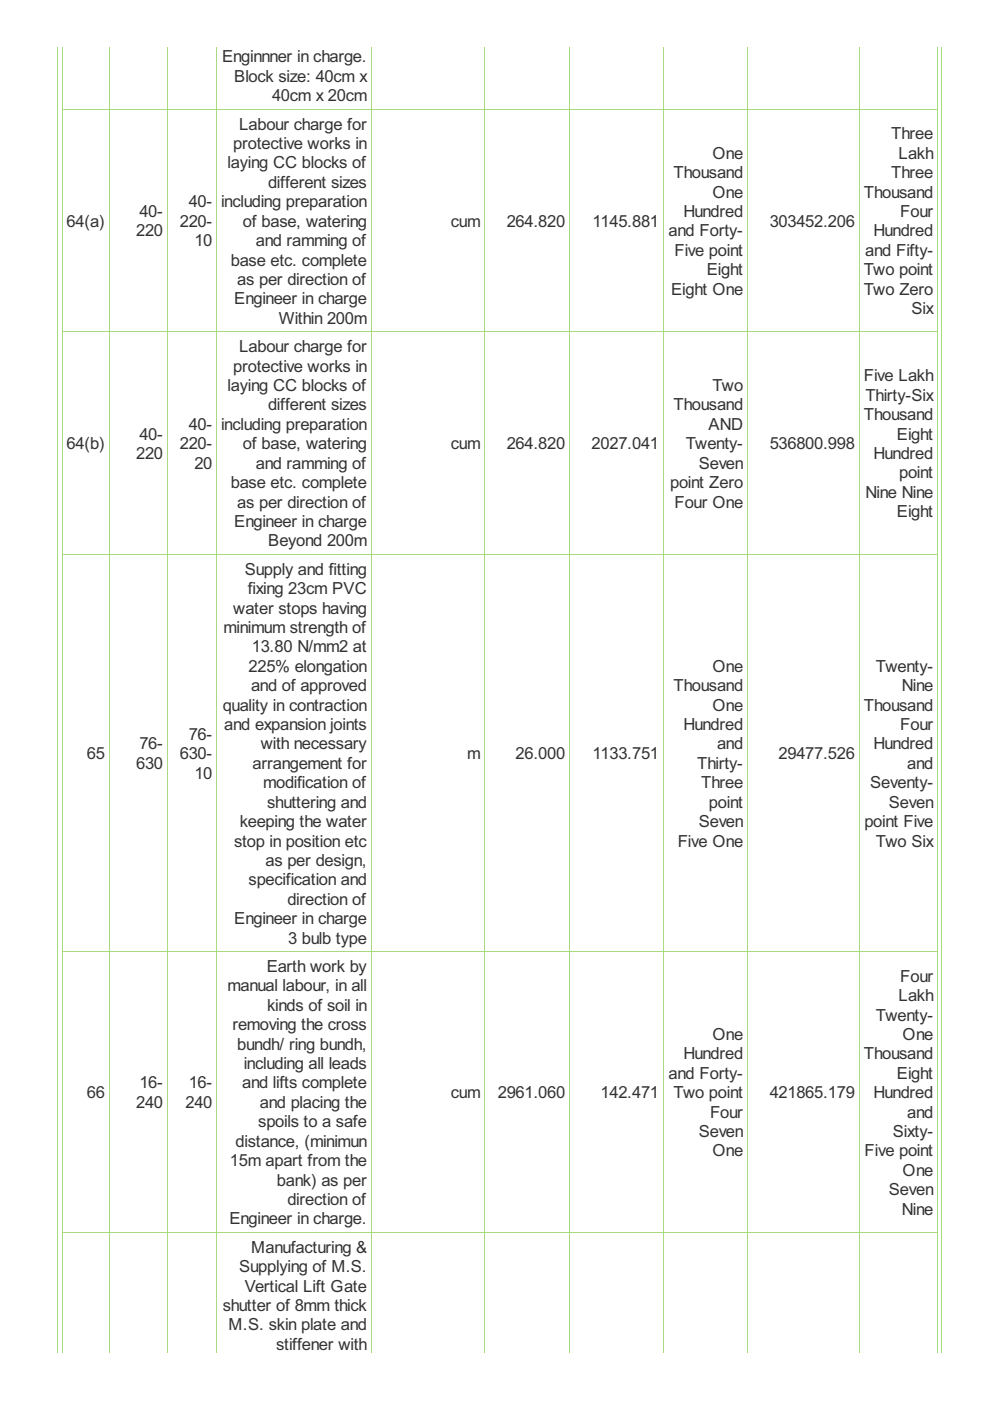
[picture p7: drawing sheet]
<svg xmlns="http://www.w3.org/2000/svg" width="210mm" height="297mm" viewBox="0 0 210 297" stroke-linecap="round" stroke-linejoin="round" font-family="sans-serif">
<defs><g id="words">
<g font-size="3.9" fill="#333">
<text x="47.1" y="13.3">Enginnner in charge.</text>
<text x="49.7" y="17.4">Block size: 40cm x</text>
<text x="57.7" y="21.5">40cm x 20cm</text>
<text x="50.7" y="27.5">Labour charge for</text>
<text x="189" y="29.5">Three</text>
<text x="48.2" y="35.7">laying CC blocks of</text>
<text x="49.4" y="31.6">protective works in</text>
<text x="151.1" y="33.7">One</text>
<text x="190.5" y="33.7">Lakh</text>
<text x="56.8" y="39.8">different sizes</text>
<text x="142.8" y="37.8">Thousand</text>
<text x="151.1" y="41.9">One</text>
<text x="183.1" y="41.9">Thousand</text>
<text x="189" y="37.8">Three</text>
<text x="29.5" y="46">40-</text>
<text x="40" y="44">40-</text>
<text x="46.9" y="44">including preparation</text>
<text x="144.9" y="46">Hundred</text>
<text x="190.9" y="46">Four</text>
<text x="14.1" y="48.1">64(a)</text>
<text x="28.9" y="50.1">220</text>
<text x="38.1" y="48.1">220-</text>
<text x="41.2" y="52.2">10</text>
<text x="51.5" y="48.1">of base, watering</text>
<text x="54.3" y="52.2">and ramming of</text>
<text x="95.6" y="48.1">cum</text>
<text x="107.4" y="48.1">264.820</text>
<text x="125.6" y="48.1">1145.881</text>
<text x="141.7" y="50.1">and Forty-</text>
<text x="163.2" y="48.1">303452.206</text>
<text x="185.2" y="50.1">Hundred</text>
<text x="48.9" y="56.3">base etc. complete</text>
<text x="143" y="54.3">Five point</text>
<text x="149.9" y="58.4">Eight</text>
<text x="183.1" y="58.4">Two point</text>
<text x="183.4" y="54.3">and Fifty-</text>
<text x="49.7" y="64.5">Engineer in charge</text>
<text x="50.3" y="60.4">as per direction of</text>
<text x="142.3" y="62.5">Eight One</text>
<text x="183.1" y="62.5">Two Zero</text>
<text x="59.1" y="68.7">Within 200m</text>
<text x="193.3" y="66.6">Six</text>
<text x="50.7" y="74.7">Labour charge for</text>
<text x="48.2" y="82.9">laying CC blocks of</text>
<text x="49.4" y="78.8">protective works in</text>
<text x="151.1" y="82.9">Two</text>
<text x="183.1" y="80.8">Five Lakh</text>
<text x="56.8" y="87">different sizes</text>
<text x="142.8" y="87">Thousand</text>
<text x="183.1" y="89.1">Thousand</text>
<text x="183.5" y="85">Thirty-Six</text>
<text x="14.1" y="95.3">64(b)</text>
<text x="29.5" y="93.2">40-</text>
<text x="38.1" y="95.3">220-</text>
<text x="40" y="91.1">40-</text>
<text x="46.9" y="91.1">including preparation</text>
<text x="51.5" y="95.3">of base, watering</text>
<text x="95.6" y="95.3">cum</text>
<text x="107.4" y="95.3">264.820</text>
<text x="125.4" y="95.3">2027.041</text>
<text x="145.4" y="95.3">Twenty-</text>
<text x="150.2" y="91.1">AND</text>
<text x="163.2" y="95.3">536800.998</text>
<text x="190.2" y="93.2">Eight</text>
<text x="28.9" y="97.3">220</text>
<text x="41.2" y="99.4">20</text>
<text x="54.3" y="99.4">and ramming of</text>
<text x="148.2" y="99.4">Seven</text>
<text x="185.2" y="97.3">Hundred</text>
<text x="190.6" y="101.4">point</text>
<text x="48.9" y="103.5">base etc. complete</text>
<text x="50.3" y="107.6">as per direction of</text>
<text x="142.1" y="103.5">point Zero</text>
<text x="143" y="107.6">Four One</text>
<text x="183.5" y="105.5">Nine Nine</text>
<text x="49.7" y="111.7">Engineer in charge</text>
<text x="190.2" y="109.7">Eight</text>
<text x="56.9" y="115.8">Beyond 200m</text>
<text x="51.9" y="121.8">Supply and fitting</text>
<text x="52.5" y="126">fixing 23cm PVC</text>
<text x="49.4" y="130.1">water stops having</text>
<text x="47.4" y="134.2">minimum strength of</text>
<text x="52.7" y="142.4">225% elongation</text>
<text x="53.4" y="138.3">13.80 N/mm2 at</text>
<text x="151.1" y="142.4">One</text>
<text x="185.7" y="142.4">Twenty-</text>
<text x="53.2" y="146.5">and of approved</text>
<text x="142.8" y="146.5">Thousand</text>
<text x="191.2" y="146.5">Nine</text>
<text x="47.2" y="150.7">quality in contraction</text>
<text x="47.6" y="154.8">and expansion joints</text>
<text x="144.9" y="154.8">Hundred</text>
<text x="151.1" y="150.7">One</text>
<text x="183.1" y="150.7">Thousand</text>
<text x="190.9" y="154.8">Four</text>
<text x="18.4" y="161">65</text>
<text x="29.5" y="158.9">76-</text>
<text x="38.1" y="161">630-</text>
<text x="40" y="156.8">76-</text>
<text x="55.3" y="158.9">with necessary</text>
<text x="99" y="161">m</text>
<text x="109.3" y="161">26.000</text>
<text x="125.6" y="161">1133.751</text>
<text x="152" y="158.9">and</text>
<text x="165.1" y="161">29477.526</text>
<text x="185.2" y="158.9">Hundred</text>
<text x="28.9" y="163">630</text>
<text x="41.2" y="165.1">10</text>
<text x="53.6" y="163">arrangement for</text>
<text x="55.8" y="167.1">modification of</text>
<text x="147.8" y="163">Thirty-</text>
<text x="148.7" y="167.1">Three</text>
<text x="184.5" y="167.1">Seventy-</text>
<text x="192.4" y="163">and</text>
<text x="56.7" y="171.3">shuttering and</text>
<text x="150.3" y="171.3">point</text>
<text x="188.5" y="171.3">Seven</text>
<text x="49.6" y="179.5">stop in position etc</text>
<text x="50.8" y="175.4">keeping the water</text>
<text x="143.7" y="179.5">Five One</text>
<text x="148.2" y="175.4">Seven</text>
<text x="183.3" y="175.4">point Five</text>
<text x="185.7" y="179.5">Two Six</text>
<text x="56.3" y="183.6">as per design,</text>
<text x="52.7" y="187.7">specification and</text>
<text x="60.9" y="191.8">direction of</text>
<text x="49.7" y="196">Engineer in charge</text>
<text x="61.1" y="200.1">3 bulb type</text>
<text x="56.5" y="206.1">Earth work by</text>
<text x="190.9" y="208.1">Four</text>
<text x="48.2" y="210.2">manual labour, in all</text>
<text x="56.7" y="214.3">kinds of soil in</text>
<text x="190.5" y="212.3">Lakh</text>
<text x="49.3" y="218.4">removing the cross</text>
<text x="151.1" y="220.5">One</text>
<text x="185.7" y="216.4">Twenty-</text>
<text x="191.4" y="220.5">One</text>
<text x="50.3" y="222.5">bundh/ ring bundh,</text>
<text x="51.7" y="226.7">including all leads</text>
<text x="144.9" y="224.6">Hundred</text>
<text x="183.1" y="224.6">Thousand</text>
<text x="18.4" y="232.8">66</text>
<text x="29.5" y="230.8">16-</text>
<text x="40" y="230.8">16-</text>
<text x="51.3" y="230.8">and lifts complete</text>
<text x="95.6" y="232.8">cum</text>
<text x="105.5" y="232.8">2961.060</text>
<text x="127.3" y="232.8">142.471</text>
<text x="141.7" y="228.7">and Forty-</text>
<text x="142.8" y="232.8">Two point</text>
<text x="163.2" y="232.8">421865.179</text>
<text x="185.2" y="232.8">Hundred</text>
<text x="190.2" y="228.7">Eight</text>
<text x="28.9" y="234.9">240</text>
<text x="39.3" y="234.9">240</text>
<text x="54.8" y="239">spoils to a safe</text>
<text x="55.1" y="234.9">and placing the</text>
<text x="150.6" y="237">Four</text>
<text x="192.4" y="237">and</text>
<text x="50" y="243.1">distance, (minimun</text>
<text x="148.2" y="241.1">Seven</text>
<text x="151.1" y="245.2">One</text>
<text x="183.3" y="245.2">Five point</text>
<text x="189.3" y="241.1">Sixty-</text>
<text x="48.8" y="247.2">15m apart from the</text>
<text x="58.7" y="251.4">bank) as per</text>
<text x="191.4" y="249.3">One</text>
<text x="60.9" y="255.5">direction of</text>
<text x="188.5" y="253.4">Seven</text>
<text x="191.2" y="257.5">Nine</text>
<text x="48.6" y="259.6">Engineer in charge.</text>
<text x="50.7" y="269.7">Supplying of M.S.</text>
<text x="53.3" y="265.6">Manufacturing &amp;</text>
<text x="51.9" y="273.8">Vertical Lift Gate</text>
<text x="47.2" y="278">shutter of 8mm thick</text>
<text x="48.5" y="282.1">M.S. skin plate and</text>
<text x="58.5" y="286.2">stiffener with</text>
</g>
</g></defs>
<g fill="none" stroke="#a8da7f" stroke-width=".21">
<path d="M12.1 9.9v276.9M13.2 9.9v276.9M23.1 9.9v276.9M35.5 9.9v276.9M45.9 9.9v276.9M78.7 9.9v276.9M102.7 9.9v276.9M120.7 9.9v276.9M140.6 9.9v276.9M158.5 9.9v276.9M182.1 9.9v276.9M198.8 9.9v276.9"/>
<path d="M199.6 9.9v276.9M13.1 23.1h185.8M13.1 70.3h185.8M13.1 117.5h185.8M13.1 201.7h185.8M13.1 261.2h185.8"/>
</g>
<use href="#words"/>
</svg>
